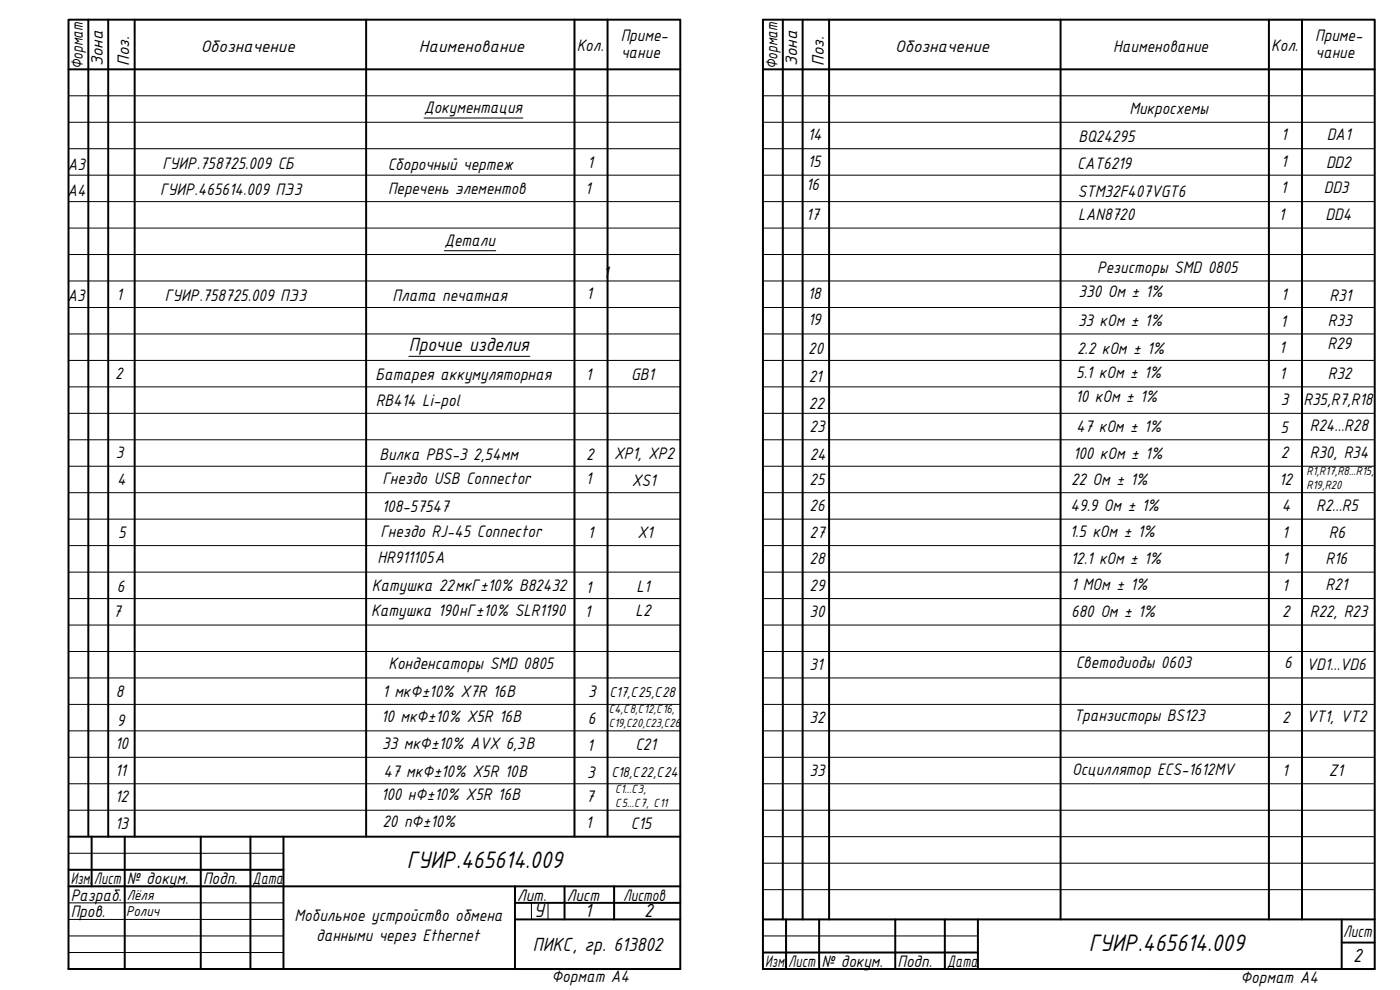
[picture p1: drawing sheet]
<svg xmlns="http://www.w3.org/2000/svg" width="420mm" height="297mm" viewBox="0 0 420 297" stroke-linecap="round" stroke-linejoin="round" font-family="sans-serif">
<defs><g id="words">
<g font-size="7.7">
<text x="122.1" y="260.4">ГУИР.465614.009</text>
<text x="326.8" y="285.3">ГУИР.465614.009</text>
</g>
<g font-size="6.2">
<text x="122.7" y="105.3">Прочие изделия</text>
<text x="160.2" y="275.1">У</text>
<text x="175.5" y="275">1</text>
<text x="193.3" y="275.2">2</text>
<text x="159.9" y="285.3">ПИКС, гр. 613802</text>
<text x="406.1" y="288.8">2</text>
</g>
<g font-size="5.4">
<text x="60.2" y="15.7">Обозначение</text>
<text x="125.7" y="15.5">Наименование</text>
<text x="173.1" y="15.3">Кол.</text>
<text x="186.3" y="12.4">Приме-</text>
<text x="186.4" y="17.4">чание</text>
<text x="268.6" y="15.7">Обозначение</text>
<text x="334.1" y="15.5">Наименование</text>
<text x="381.5" y="15.3">Кол.</text>
<text x="394.7" y="12.4">Приме-</text>
<text x="394.8" y="17.4">чание</text>
<text x="24.9" y="20.8" transform="rotate(-90 24.9 20.8)">Формат</text>
<text x="30.9" y="19.8" transform="rotate(-90 30.9 19.8)">Зона</text>
<text x="38.8" y="19.8" transform="rotate(-90 38.8 19.8)">Поз.</text>
<text x="233.3" y="20.8" transform="rotate(-90 233.3 20.8)">Формат</text>
<text x="239.3" y="19.8" transform="rotate(-90 239.3 19.8)">Зона</text>
<text x="247.2" y="19.8" transform="rotate(-90 247.2 19.8)">Поз.</text>
<text x="127.3" y="34">Документация</text>
<text x="338.9" y="34.2">Микросхемы</text>
<text x="323.7" y="42.7">BQ24295</text>
<text x="384.5" y="42">1</text>
<text x="398.2" y="42.1">DA1</text>
<text x="48.7" y="50.7">ГУИР.758725.009 СБ</text>
<text x="116.4" y="50.9">Сборочный чертеж</text>
<text x="176.3" y="50.4">1</text>
<text x="323.3" y="50.7">CAT6219</text>
<text x="384.5" y="50.1">1</text>
<text x="398" y="50.3">DD2</text>
<text x="48.1" y="58.5">ГУИР.465614.009 ПЭ3</text>
<text x="175.6" y="58.3">1</text>
<text x="323.4" y="59.1">STM32F407VGT6</text>
<text x="384.4" y="58">1</text>
<text x="397.3" y="57.8">DD3</text>
<text x="323.6" y="65.9">LAN8720</text>
<text x="397.8" y="66">DD4</text>
<text x="383.8" y="66">1</text>
<text x="133.4" y="73.8">Детали</text>
<text x="181" y="83.5">1</text>
<text x="329.3" y="82">Резисторы SMD 0805</text>
<text x="176" y="89.8">1</text>
<text x="323.7" y="89">330 Ом ± 1%</text>
<text x="49.5" y="90.4">ГУИР.758725.009 ПЭ3</text>
<text x="117.8" y="90.2">Плата печатная</text>
<text x="384.5" y="90">1</text>
<text x="399" y="90.2">R31</text>
<text x="323.5" y="97.9">33 кОм ± 1%</text>
<text x="384.3" y="98">1</text>
<text x="398.5" y="97.7">R33</text>
<text x="323.2" y="106.3">2.2 кОм ± 1%</text>
<text x="383.9" y="105.9">1</text>
<text x="398.4" y="104.8">R29</text>
<text x="112.7" y="114">Батарея аккумуляторная</text>
<text x="323" y="113.5">5.1 кОм ± 1%</text>
<text x="384" y="113.7">1</text>
<text x="398.5" y="113.6">R32</text>
<text x="175.8" y="114">1</text>
<text x="189.4" y="114.1">GB1</text>
<text x="112.8" y="121.9">RB414 Li-pol</text>
<text x="322.8" y="120.5">10 кОм ± 1%</text>
<text x="384.4" y="121.6">3</text>
<text x="391.2" y="121.5">R35,R7,R18</text>
<text x="323" y="129.5">47 кОм ± 1%</text>
<text x="384.3" y="129.9">5</text>
<text x="393.1" y="129.4">R24...R28</text>
<text x="113.9" y="137.9">Вилка PBS-3 2,54мм</text>
<text x="175.9" y="137.9">2</text>
<text x="184.3" y="137.9">XP1, XP2</text>
<text x="322" y="137.6">100 кОм ± 1%</text>
<text x="384.4" y="137.4">2</text>
<text x="393.1" y="137.4">R30, R34</text>
<text x="114.8" y="145.4">Гнездо USB Connector</text>
<text x="175.8" y="145.2">1</text>
<text x="189.6" y="145.8">XS1</text>
<text x="321.4" y="145.4">22 Ом ± 1%</text>
<text x="383.9" y="145.4">12</text>
<text x="114.6" y="153.6">108-57547</text>
<text x="321.3" y="153.3">49.9 Ом ± 1%</text>
<text x="384.7" y="153.4">4</text>
<text x="395" y="153.3">R2...R5</text>
<text x="35.5" y="161.3">5</text>
<text x="114.2" y="161.1">Гнездо RJ-45 Connector</text>
<text x="176.4" y="161.3">1</text>
<text x="191.4" y="161.3">X1</text>
<text x="321.1" y="161.2">1.5 кОм ± 1%</text>
<text x="384.8" y="161.3">1</text>
<text x="398.8" y="161.3">R6</text>
<text x="113.3" y="169.1">HR911105А</text>
<text x="321.4" y="169.2">12.1 кОм ± 1%</text>
<text x="384.8" y="169.2">1</text>
<text x="397.8" y="169.2">R16</text>
<text x="35" y="177.6">6</text>
<text x="111.6" y="177.4">Катушка 22мкГ±10% B82432</text>
<text x="175.9" y="177.9">1</text>
<text x="191" y="177.5">L1</text>
<text x="321.4" y="177.1">1 МОм ± 1%</text>
<text x="384.8" y="177.2">1</text>
<text x="397.8" y="177.2">R21</text>
<text x="34" y="185.1">7</text>
<text x="111.4" y="185">Катушка 190нГ±10% SLR1190</text>
<text x="175.6" y="185.1">1</text>
<text x="190.7" y="184.8">L2</text>
<text x="321.5" y="185.1">680 Ом ± 1%</text>
<text x="384.8" y="185.1">2</text>
<text x="393.1" y="185">R22, R23</text>
<text x="116.6" y="200.8">Конденсаторы SMD 0805</text>
<text x="322.8" y="200.3">Светодиоды 0603</text>
<text x="385.4" y="200.5">6</text>
<text x="392.1" y="200.9">VD1...VD6</text>
<text x="34.8" y="209.1">8</text>
<text x="114.8" y="209.1">1 мкФ±10% X7R 16В</text>
<text x="176.5" y="209.3">3</text>
<text x="35" y="217.9">9</text>
<text x="114.3" y="216.7">10 мкФ±10% X5R 16В</text>
<text x="176.4" y="217.3">6</text>
<text x="322.2" y="216.2">Транзисторы BS123</text>
<text x="384.8" y="216.9">2</text>
<text x="392.1" y="216.8">VT1, VT2</text>
<text x="34.6" y="224.8">10</text>
<text x="114.7" y="224.7">33 мкФ±10% AVX 6,3В</text>
<text x="176.2" y="225.2">1</text>
<text x="190.7" y="225.2">C21</text>
<text x="34.5" y="232.7">11</text>
<text x="115.1" y="233.1">47 мкФ±10% X5R 10В</text>
<text x="176.2" y="233.5">3</text>
<text x="321.7" y="232.6">Осциллятор ECS-1612MV</text>
<text x="384.8" y="232.8">1</text>
<text x="398.8" y="232.7">Z1</text>
<text x="34.5" y="240.7">12</text>
<text x="114.3" y="240.1">100 нФ±10% X5R 16В</text>
<text x="175.9" y="240.6">7</text>
<text x="34.5" y="248.6">13</text>
<text x="114.8" y="248">20 пФ±10%</text>
<text x="175.8" y="248.5">1</text>
<text x="189.4" y="248.6">C15</text>
<text x="21.2" y="265.2">Изм.</text>
<text x="28.2" y="265.2">Лист</text>
<text x="38.1" y="265.2">№ докум.</text>
<text x="60.9" y="265.2">Подп.</text>
<text x="75.8" y="265.2">Дата</text>
<text x="21.2" y="270.2">Разраб.</text>
<text x="21.2" y="275.2">Пров.</text>
<text x="155.2" y="270.2">Лит.</text>
<text x="170.1" y="270.2">Лист</text>
<text x="187" y="270.2">Листов</text>
<text x="88.4" y="276.5">Мобильное устройство обмена</text>
<text x="403.1" y="281.1">Лист</text>
<text x="94.9" y="282.3">данными через Ethernet</text>
<text x="229.6" y="290">Изм.</text>
<text x="236.6" y="290">Лист</text>
<text x="246.5" y="290">№ докум.</text>
<text x="269.3" y="290">Подп.</text>
<text x="284.2" y="290">Дата</text>
<text x="165.5" y="294.6">Формат А4</text>
<text x="372.3" y="294.9">Формат А4</text>
</g>
<g font-size="5.3">
<text x="242.4" y="42">14</text>
<text x="20.4" y="51">А3</text>
<text x="242.4" y="50.2">15</text>
<text x="20.2" y="58.7">А4</text>
<text x="116.5" y="58.1">Перечень элементов</text>
<text x="242" y="57.1">16</text>
<text x="242" y="66">17</text>
<text x="242.4" y="89.9">18</text>
<text x="20.2" y="90.2">А3</text>
<text x="35" y="90.1">1</text>
<text x="242.5" y="97.6">19</text>
<text x="242.6" y="106.2">20</text>
<text x="34.6" y="113.8">2</text>
<text x="242.7" y="114.6">21</text>
<text x="242.8" y="122.7">22</text>
<text x="243" y="129.5">23</text>
<text x="34.8" y="137.5">3</text>
<text x="243" y="138.1">24</text>
<text x="35.1" y="145.5">4</text>
<text x="243" y="145.4">25</text>
<text x="243" y="153.4">26</text>
<text x="243" y="161.3">27</text>
<text x="243" y="169.2">28</text>
<text x="243" y="177.2">29</text>
<text x="243" y="185.1">30</text>
<text x="243" y="201">31</text>
<text x="243" y="216.9">32</text>
<text x="243" y="232.8">33</text>
</g>
<g font-size="4.6">
<text x="183" y="209.2">C17,С25,С28</text>
<text x="183.5" y="233">C18,С22,С24</text>
<text x="37.8" y="274.8">Ролич</text>
<text x="38" y="270.1">Лёля</text>
</g>
<g font-size="3.8">
<text x="392.1" y="142.6">R1,R17,R8...R15,</text>
<text x="392.1" y="146.8">R19,R20</text>
<text x="182.8" y="214">C4,С8,С12,С16,</text>
<text x="182.8" y="218.1">C19,C20,C23,C26</text>
<text x="184.7" y="238">C1...С3,</text>
<text x="184.7" y="242.1">С5...С7, С11</text>
</g>
</g></defs>
<!-- layer: 0 -->
<g fill="none" stroke="#000" stroke-width=".59">
<path d="M20.6 5.9h183.6v284.8h-183.6zM26.5 5.9v245.1M32.5 5.9v245.1M40.4 5.9v245.1M109.9 5.9v245.1M172.4 5.9v245.1M182.3 5.9v245.1M229 5.9h183.6v284.8h-183.6zM234.9 5.9v270M240.9 5.9v270M248.8 5.9v270M318.3 5.9v270"/>
<path d="M380.8 5.9v270M390.7 5.9v270M20.6 20.8h183.6M229 20.8h183.6M20.6 251h183.6M27.5 251v14.9M37.4 251v39.7M60.2 251v39.7M75.1 251v39.7M85.1 251v39.7M20.6 265.9h183.6M20.6 261h64.5"/>
<path d="M154.5 265.9v24.8h49.7M154.5 270.9h49.7M154.5 275.9h49.7M169.4 265.9v10M184.3 265.9v10M229 275.9h183.6M235.9 275.9v14.8M245.8 275.9v14.8M268.7 275.9v14.8M283.6 275.9v14.8M293.5 275.9v14.8M402.7 275.9v14.8"/>
<path d="M229 285.8h64.5M363 290.7h49.6M402.7 282.8h9.9"/>
</g>
<g fill="none" stroke="#000" stroke-width=".3">
<path d="M20.6 5.9v14.9M40.4 5.9h69.5M172.4 5.9h9.9M229 5.9v14.9M248.8 5.9h69.5M380.8 5.9h9.9M20.6 28.7h183.6M20.6 36.7h183.6M127.3 35.4h29.6M229 28.7h183.6M229 36.7h183.6M20.6 44.6h183.6"/>
<path d="M20.6 52.6h183.6M229 44.6h183.6M229 52.6h183.6M20.6 60.5h183.6M20.6 68.4h183.6M20.6 76.4h183.6M133.4 75.2h15.4M229 60.5h183.6M229 68.4h183.6M229 76.4h183.6M20.6 84.3h183.6M20.6 92.3h183.6"/>
<path d="M229 84.3h183.6M229 92.3h183.6M20.6 100.2h183.6M20.6 108.1h183.6M20.6 116.1h183.6M122.7 106.9h36.3M229 100.2h183.6M229 108.1h183.6M229 116.1h183.6M20.6 124h183.6M20.6 132h183.6M20.6 139.9h183.6"/>
<path d="M229 124h183.6M229 132h183.6M229 139.9h183.6M20.6 147.8h183.6M20.6 155.8h183.6M229 147.8h183.6M229 155.8h183.6M20.6 163.7h183.6M20.6 171.7h183.6M20.6 179.6h183.6M229 163.7h183.6M229 171.7h183.6"/>
<path d="M229 179.6h183.6M20.6 187.5h183.6M20.6 195.5h183.6M229 187.5h183.6M229 195.5h183.6M20.6 203.4h183.6M20.6 211.3h183.6M20.6 219.3h183.6M229 203.4h183.6M229 211.3h183.6M229 219.3h183.6M20.6 227.2h183.6"/>
<path d="M20.6 235.2h183.6M229 227.2h183.6M229 235.2h183.6M20.6 256h64.5M20.6 243.1h183.6M229 243.1h183.6M229 251h183.6M229 259h183.6M20.6 261h64.5M20.6 265.9h64.5M20.6 275.9h64.5M20.6 270.9h64.5"/>
<path d="M154.5 265.9v5M159.5 270.9v5M164.5 270.9v5M229 266.9h183.6M20.6 280.8h64.5M20.6 285.8h64.5M20.6 290.7h183.6M229 280.8h64.5M229 285.8h64.5M229 290.7h183.6"/>
</g>
<use href="#words"/>
</svg>
